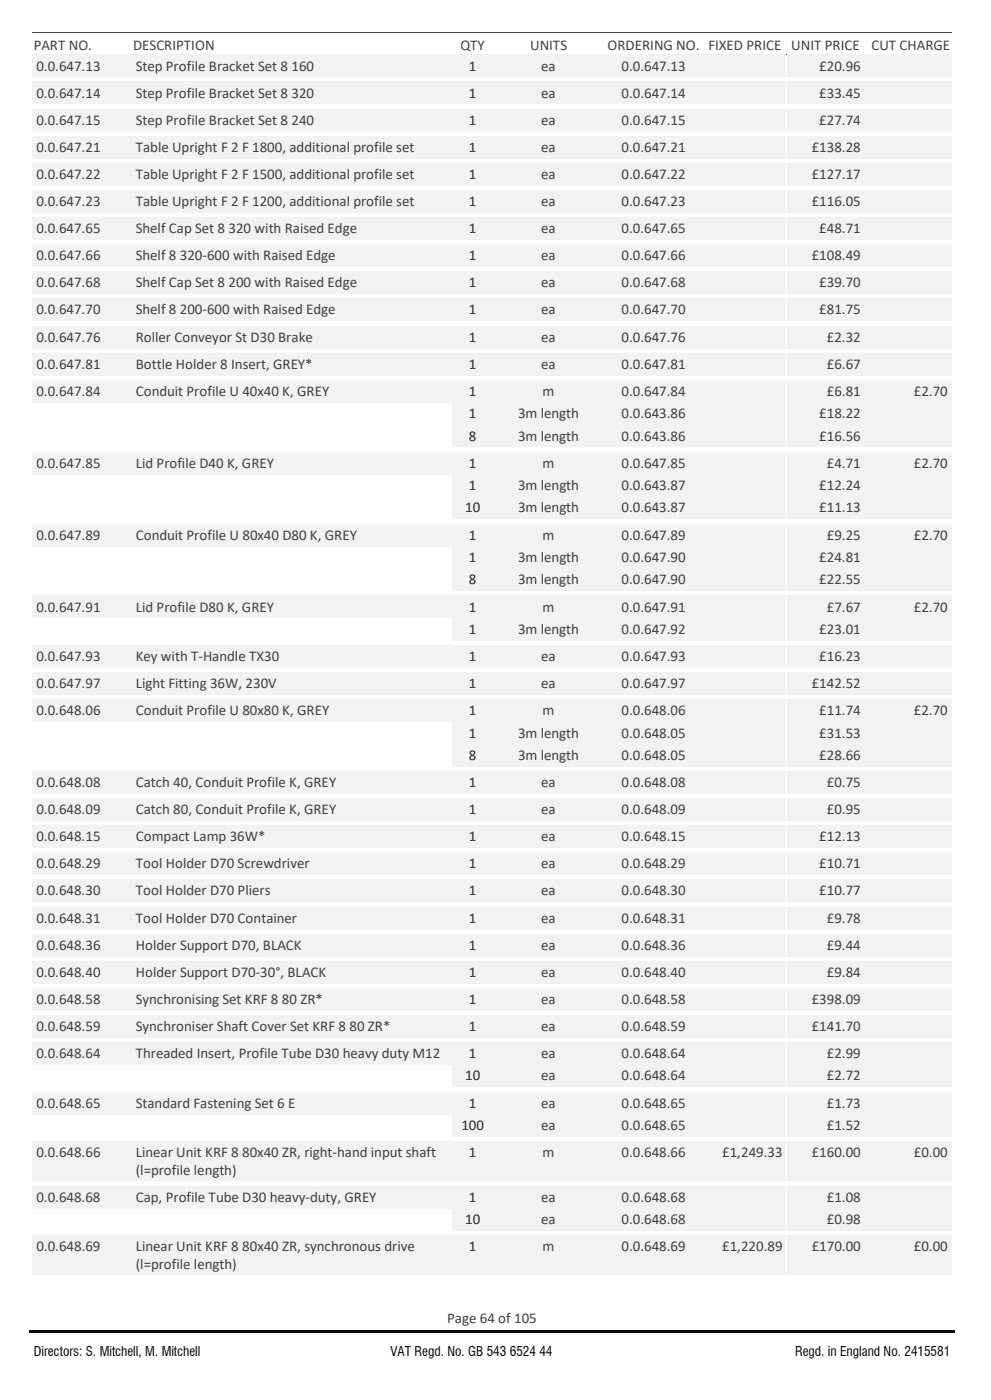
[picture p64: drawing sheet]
<svg xmlns="http://www.w3.org/2000/svg" width="210mm" height="297mm" viewBox="0 0 210 297" stroke-linecap="round" stroke-linejoin="round" font-family="sans-serif">
<defs><g id="words">
<g font-size="3.2" fill="#404040">
<text x="7.1" y="10.7">PART NO.</text>
<text x="28.2" y="10.7">DESCRIPTION</text>
<text x="97.6" y="10.7">QTY</text>
<text x="112.3" y="10.7">UNITS</text>
<text x="128.7" y="10.7">ORDERING NO. FIXED PRICE UNIT PRICE</text>
<text x="184.7" y="10.7">CUT CHARGE</text>
<text x="7.7" y="15">0.0.647.13</text>
<text x="28.8" y="15">Step Profile Bracket Set 8 160</text>
<text x="114.7" y="15">ea</text>
<text x="131.7" y="15">0.0.647.13</text>
<text x="173.6" y="15">£20.96</text>
<text x="7.7" y="20.7">0.0.647.14</text>
<text x="28.8" y="20.7">Step Profile Bracket Set 8 320</text>
<text x="114.7" y="20.7">ea</text>
<text x="131.7" y="20.7">0.0.647.14</text>
<text x="173.6" y="20.7">£33.45</text>
<text x="7.7" y="26.5">0.0.647.15</text>
<text x="28.8" y="26.5">Step Profile Bracket Set 8 240</text>
<text x="114.7" y="26.5">ea</text>
<text x="131.7" y="26.5">0.0.647.15</text>
<text x="173.6" y="26.5">£27.74</text>
<text x="7.7" y="32.2">0.0.647.21</text>
<text x="28.8" y="32.2">Table Upright F 2 F 1800, additional profile set</text>
<text x="114.7" y="32.2">ea</text>
<text x="131.7" y="32.2">0.0.647.21</text>
<text x="172" y="32.2">£138.28</text>
<text x="7.7" y="38">0.0.647.22</text>
<text x="28.8" y="38">Table Upright F 2 F 1500, additional profile set</text>
<text x="114.7" y="38">ea</text>
<text x="131.7" y="38">0.0.647.22</text>
<text x="172" y="38">£127.17</text>
<text x="7.7" y="43.7">0.0.647.23</text>
<text x="28.8" y="43.7">Table Upright F 2 F 1200, additional profile set</text>
<text x="114.7" y="43.7">ea</text>
<text x="131.7" y="43.7">0.0.647.23</text>
<text x="172" y="43.7">£116.05</text>
<text x="7.7" y="49.5">0.0.647.65</text>
<text x="28.8" y="49.5">Shelf Cap Set 8 320 with Raised Edge</text>
<text x="114.7" y="49.5">ea</text>
<text x="131.7" y="49.5">0.0.647.65</text>
<text x="173.6" y="49.5">£48.71</text>
<text x="7.7" y="55.2">0.0.647.66</text>
<text x="28.8" y="55.2">Shelf 8 320-600 with Raised Edge</text>
<text x="114.7" y="55.2">ea</text>
<text x="131.7" y="55.2">0.0.647.66</text>
<text x="172" y="55.2">£108.49</text>
<text x="7.7" y="61">0.0.647.68</text>
<text x="28.8" y="61">Shelf Cap Set 8 200 with Raised Edge</text>
<text x="114.7" y="61">ea</text>
<text x="131.7" y="61">0.0.647.68</text>
<text x="173.6" y="61">£39.70</text>
<text x="7.7" y="66.7">0.0.647.70</text>
<text x="28.8" y="66.7">Shelf 8 200-600 with Raised Edge</text>
<text x="114.7" y="66.7">ea</text>
<text x="131.7" y="66.7">0.0.647.70</text>
<text x="173.6" y="66.7">£81.75</text>
<text x="7.7" y="72.5">0.0.647.76</text>
<text x="28.8" y="72.5">Roller Conveyor St D30 Brake</text>
<text x="114.7" y="72.5">ea</text>
<text x="131.7" y="72.5">0.0.647.76</text>
<text x="175.2" y="72.5">£2.32</text>
<text x="7.7" y="78.2">0.0.647.81</text>
<text x="7.7" y="84">0.0.647.84</text>
<text x="28.8" y="78.2">Bottle Holder 8 Insert, GREY*</text>
<text x="28.8" y="84">Conduit Profile U 40x40 K, GREY</text>
<text x="114.7" y="78.2">ea</text>
<text x="115" y="84">m</text>
<text x="131.7" y="78.2">0.0.647.81</text>
<text x="131.7" y="84">0.0.647.84</text>
<text x="175.2" y="78.2">£6.67</text>
<text x="175.2" y="84">£6.81</text>
<text x="193.6" y="84">£2.70</text>
<text x="109.8" y="88.7">3m length</text>
<text x="131.7" y="88.7">0.0.643.86</text>
<text x="173.6" y="88.7">£18.22</text>
<text x="109.8" y="93.5">3m length</text>
<text x="131.7" y="93.5">0.0.643.86</text>
<text x="173.6" y="93.5">£16.56</text>
<text x="7.7" y="99.2">0.0.647.85</text>
<text x="28.8" y="99.2">Lid Profile D40 K, GREY</text>
<text x="115" y="99.2">m</text>
<text x="131.7" y="99.2">0.0.647.85</text>
<text x="175.2" y="99.2">£4.71</text>
<text x="193.6" y="99.2">£2.70</text>
<text x="109.8" y="104">3m length</text>
<text x="131.7" y="104">0.0.643.87</text>
<text x="173.6" y="104">£12.24</text>
<text x="109.8" y="108.7">3m length</text>
<text x="131.7" y="108.7">0.0.643.87</text>
<text x="173.6" y="108.7">£11.13</text>
<text x="7.7" y="114.5">0.0.647.89</text>
<text x="28.8" y="114.5">Conduit Profile U 80x40 D80 K, GREY</text>
<text x="109.8" y="119.2">3m length</text>
<text x="115" y="114.5">m</text>
<text x="131.7" y="114.5">0.0.647.89</text>
<text x="131.7" y="119.2">0.0.647.90</text>
<text x="173.6" y="119.2">£24.81</text>
<text x="175.2" y="114.5">£9.25</text>
<text x="193.6" y="114.5">£2.70</text>
<text x="109.8" y="124">3m length</text>
<text x="131.7" y="124">0.0.647.90</text>
<text x="173.6" y="124">£22.55</text>
<text x="7.7" y="129.7">0.0.647.91</text>
<text x="28.8" y="129.7">Lid Profile D80 K, GREY</text>
<text x="115" y="129.7">m</text>
<text x="131.7" y="129.7">0.0.647.91</text>
<text x="175.2" y="129.7">£7.67</text>
<text x="193.6" y="129.7">£2.70</text>
<text x="109.8" y="134.4">3m length</text>
<text x="131.7" y="134.4">0.0.647.92</text>
<text x="173.6" y="134.4">£23.01</text>
<text x="7.7" y="140.2">0.0.647.93</text>
<text x="28.8" y="140.2">Key with T-Handle TX30</text>
<text x="114.7" y="140.2">ea</text>
<text x="131.7" y="140.2">0.0.647.93</text>
<text x="173.6" y="140.2">£16.23</text>
<text x="7.7" y="146">0.0.647.97</text>
<text x="28.8" y="146">Light Fitting 36W, 230V</text>
<text x="114.7" y="146">ea</text>
<text x="131.7" y="146">0.0.647.97</text>
<text x="172" y="146">£142.52</text>
<text x="7.7" y="151.7">0.0.648.06</text>
<text x="28.8" y="151.7">Conduit Profile U 80x80 K, GREY</text>
<text x="115" y="151.7">m</text>
<text x="131.7" y="151.7">0.0.648.06</text>
<text x="173.6" y="151.7">£11.74</text>
<text x="193.6" y="151.7">£2.70</text>
<text x="109.8" y="156.5">3m length</text>
<text x="109.8" y="161.2">3m length</text>
<text x="131.7" y="156.5">0.0.648.05</text>
<text x="131.7" y="161.2">0.0.648.05</text>
<text x="173.6" y="156.5">£31.53</text>
<text x="173.6" y="161.2">£28.66</text>
<text x="7.7" y="166.9">0.0.648.08</text>
<text x="28.8" y="166.9">Catch 40, Conduit Profile K, GREY</text>
<text x="114.7" y="166.9">ea</text>
<text x="131.7" y="166.9">0.0.648.08</text>
<text x="175.2" y="166.9">£0.75</text>
<text x="7.7" y="172.7">0.0.648.09</text>
<text x="28.8" y="172.7">Catch 80, Conduit Profile K, GREY</text>
<text x="114.7" y="172.7">ea</text>
<text x="131.7" y="172.7">0.0.648.09</text>
<text x="175.2" y="172.7">£0.95</text>
<text x="7.7" y="178.5">0.0.648.15</text>
<text x="28.8" y="178.5">Compact Lamp 36W*</text>
<text x="114.7" y="178.5">ea</text>
<text x="131.7" y="178.5">0.0.648.15</text>
<text x="173.6" y="178.5">£12.13</text>
<text x="7.7" y="184.2">0.0.648.29</text>
<text x="28.8" y="184.2">Tool Holder D70 Screwdriver</text>
<text x="114.7" y="184.2">ea</text>
<text x="131.7" y="184.2">0.0.648.29</text>
<text x="173.6" y="184.2">£10.71</text>
<text x="7.7" y="189.9">0.0.648.30</text>
<text x="28.8" y="189.9">Tool Holder D70 Pliers</text>
<text x="114.7" y="189.9">ea</text>
<text x="131.7" y="189.9">0.0.648.30</text>
<text x="173.6" y="189.9">£10.77</text>
<text x="7.7" y="195.7">0.0.648.31</text>
<text x="28.8" y="195.7">Tool Holder D70 Container</text>
<text x="114.7" y="195.7">ea</text>
<text x="131.7" y="195.7">0.0.648.31</text>
<text x="175.2" y="195.7">£9.78</text>
<text x="7.7" y="201.5">0.0.648.36</text>
<text x="28.8" y="201.5">Holder Support D70, BLACK</text>
<text x="114.7" y="201.5">ea</text>
<text x="131.7" y="201.5">0.0.648.36</text>
<text x="175.2" y="201.5">£9.44</text>
<text x="7.7" y="207.2">0.0.648.40</text>
<text x="28.8" y="207.2">Holder Support D70-30°, BLACK</text>
<text x="114.7" y="207.2">ea</text>
<text x="131.7" y="207.2">0.0.648.40</text>
<text x="175.2" y="207.2">£9.84</text>
<text x="7.7" y="212.9">0.0.648.58</text>
<text x="28.8" y="212.9">Synchronising Set KRF 8 80 ZR*</text>
<text x="114.7" y="212.9">ea</text>
<text x="131.7" y="212.9">0.0.648.58</text>
<text x="172" y="212.9">£398.09</text>
<text x="7.7" y="218.7">0.0.648.59</text>
<text x="28.8" y="218.7">Synchroniser Shaft Cover Set KRF 8 80 ZR*</text>
<text x="114.7" y="218.7">ea</text>
<text x="131.7" y="218.7">0.0.648.59</text>
<text x="172" y="218.7">£141.70</text>
<text x="7.7" y="224.5">0.0.648.64</text>
<text x="28.8" y="224.5">Threaded Insert, Profile Tube D30 heavy duty M12</text>
<text x="114.7" y="224.5">ea</text>
<text x="131.7" y="224.5">0.0.648.64</text>
<text x="175.2" y="224.5">£2.99</text>
<text x="114.7" y="229.2">ea</text>
<text x="131.7" y="229.2">0.0.648.64</text>
<text x="175.2" y="229.2">£2.72</text>
<text x="7.7" y="235">0.0.648.65</text>
<text x="28.8" y="235">Standard Fastening Set 6 E</text>
<text x="114.7" y="235">ea</text>
<text x="114.7" y="239.7">ea</text>
<text x="131.7" y="235">0.0.648.65</text>
<text x="131.7" y="239.7">0.0.648.65</text>
<text x="175.2" y="235">£1.73</text>
<text x="175.2" y="239.7">£1.52</text>
<text x="7.7" y="245.4">0.0.648.66</text>
<text x="28.8" y="245.4">Linear Unit KRF 8 80x40 ZR, right-hand input shaft</text>
<text x="115" y="245.4">m</text>
<text x="131.7" y="245.4">0.0.648.66</text>
<text x="153" y="245.4">£1,249.33</text>
<text x="172" y="245.4">£160.00</text>
<text x="193.6" y="245.4">£0.00</text>
<text x="28.8" y="249.3">(l=profile length)</text>
<text x="7.7" y="254.9">0.0.648.68</text>
<text x="28.8" y="254.9">Cap, Profile Tube D30 heavy-duty, GREY</text>
<text x="114.7" y="254.9">ea</text>
<text x="131.7" y="254.9">0.0.648.68</text>
<text x="175.2" y="254.9">£1.08</text>
<text x="114.7" y="259.7">ea</text>
<text x="131.7" y="259.7">0.0.648.68</text>
<text x="175.2" y="259.7">£0.98</text>
<text x="7.7" y="265.4">0.0.648.69</text>
<text x="28.8" y="265.4">Linear Unit KRF 8 80x40 ZR, synchronous drive</text>
<text x="28.8" y="269.3">(l=profile length)</text>
<text x="115" y="265.4">m</text>
<text x="131.7" y="265.4">0.0.648.69</text>
<text x="153" y="265.4">£1,220.89</text>
<text x="172" y="265.4">£170.00</text>
<text x="193.6" y="265.4">£0.00</text>
<text x="94.8" y="280.5">Page 64 of 105</text>
</g>
<g font-size="3.2" fill="#222a35">
<text x="99.4" y="15">1</text>
<text x="99.4" y="20.7">1</text>
<text x="99.4" y="26.5">1</text>
<text x="99.4" y="32.2">1</text>
<text x="99.4" y="38">1</text>
<text x="99.4" y="43.7">1</text>
<text x="99.4" y="49.5">1</text>
<text x="99.4" y="55.2">1</text>
<text x="99.4" y="61">1</text>
<text x="99.4" y="66.7">1</text>
<text x="99.4" y="72.5">1</text>
<text x="99.4" y="78.2">1</text>
<text x="99.4" y="84">1</text>
<text x="99.4" y="88.7">1</text>
<text x="99.4" y="93.5">8</text>
<text x="99.4" y="99.2">1</text>
<text x="99.4" y="104">1</text>
<text x="98.6" y="108.7">10</text>
<text x="99.4" y="114.5">1</text>
<text x="99.4" y="119.2">1</text>
<text x="99.4" y="124">8</text>
<text x="99.4" y="129.7">1</text>
<text x="99.4" y="134.4">1</text>
<text x="99.4" y="140.2">1</text>
<text x="99.4" y="146">1</text>
<text x="99.4" y="151.7">1</text>
<text x="99.4" y="156.5">1</text>
<text x="99.4" y="161.2">8</text>
<text x="99.4" y="166.9">1</text>
<text x="99.4" y="172.7">1</text>
<text x="99.4" y="178.5">1</text>
<text x="99.4" y="184.2">1</text>
<text x="99.4" y="189.9">1</text>
<text x="99.4" y="195.7">1</text>
<text x="99.4" y="201.5">1</text>
<text x="99.4" y="207.2">1</text>
<text x="99.4" y="212.9">1</text>
<text x="99.4" y="218.7">1</text>
<text x="99.4" y="224.5">1</text>
<text x="98.6" y="229.2">10</text>
<text x="97.8" y="239.7">100</text>
<text x="99.4" y="235">1</text>
<text x="99.4" y="245.4">1</text>
<text x="99.4" y="254.9">1</text>
<text x="98.6" y="259.7">10</text>
<text x="99.4" y="265.4">1</text>
</g>
<g font-size="2.8">
<text x="7.1" y="287.6">Directors: S. Mitchell, M. Mitchell</text>
<text x="82.7" y="287.6">VAT Regd. No. GB 543 6524 44</text>
<text x="168.5" y="287.6">Regd. in England No. 2415581</text>
</g>
</g></defs>
<path d="M104.5 6.9h23.5" fill="none" stroke="#404040" stroke-width=".21"/>
<path d="M104.5 6.9h23.5" fill="none" stroke="#404040" stroke-width=".21"/>
<path d="M104.5 11.6h23.5" fill="none" stroke="#404040" stroke-width=".21"/>
<path d="M104.5 11.6h23.5" fill="none" stroke="#404040" stroke-width=".21"/>
<path d="M6.8 6.9h21.2" fill="none" stroke="#404040" stroke-width=".21"/>
<path d="M6.8 6.9h21.2" fill="none" stroke="#404040" stroke-width=".21"/>
<path d="M6.8 11.6h21.2" fill="none" stroke="#404040" stroke-width=".21"/>
<path d="M6.8 11.6h21.2" fill="none" stroke="#404040" stroke-width=".21"/>
<path d="M95.8 6.9h8.8" fill="none" stroke="#404040" stroke-width=".21"/>
<path d="M95.8 6.9h8.8" fill="none" stroke="#404040" stroke-width=".21"/>
<path d="M95.8 11.6h8.8" fill="none" stroke="#404040" stroke-width=".21"/>
<path d="M95.8 11.6h8.8" fill="none" stroke="#404040" stroke-width=".21"/>
<path d="M183.2 6.9h18.5" fill="none" stroke="#404040" stroke-width=".21"/>
<path d="M183.2 6.9h18.5" fill="none" stroke="#404040" stroke-width=".21"/>
<path d="M183.2 11.6h18.5" fill="none" stroke="#404040" stroke-width=".21"/>
<path d="M183.2 11.6h18.5" fill="none" stroke="#404040" stroke-width=".21"/>
<path d="M166.6 6.9h16.7" fill="none" stroke="#404040" stroke-width=".21"/>
<path d="M166.6 6.9h16.7" fill="none" stroke="#404040" stroke-width=".21"/>
<path d="M166.6 11.6h16.7" fill="none" stroke="#404040" stroke-width=".21"/>
<path d="M166.6 11.6h16.7" fill="none" stroke="#404040" stroke-width=".21"/>
<path d="M149 6.9h17.7" fill="none" stroke="#404040" stroke-width=".21"/>
<path d="M149 6.9h17.7" fill="none" stroke="#404040" stroke-width=".21"/>
<path d="M149 11.6h17.7" fill="none" stroke="#404040" stroke-width=".21"/>
<path d="M149 11.6h17.7" fill="none" stroke="#404040" stroke-width=".21"/>
<path d="M127.9 6.9h21.1" fill="none" stroke="#404040" stroke-width=".21"/>
<path d="M127.9 6.9h21.1" fill="none" stroke="#404040" stroke-width=".21"/>
<path d="M127.9 11.6h21.1" fill="none" stroke="#404040" stroke-width=".21"/>
<path d="M127.9 11.6h21.1" fill="none" stroke="#404040" stroke-width=".21"/>
<path d="M27.9 6.9h68" fill="none" stroke="#404040" stroke-width=".21"/>
<path d="M27.9 6.9h68" fill="none" stroke="#404040" stroke-width=".21"/>
<path d="M27.9 11.6h68" fill="none" stroke="#404040" stroke-width=".21"/>
<path d="M27.9 11.6h68" fill="none" stroke="#404040" stroke-width=".21"/>
<g fill="#f2f2f2">
<path d="M6.9 11.6h21v4.7h-21z" fill-rule="evenodd"/>
<path d="M95.9 11.6h8.6v4.7h-8.6z" fill-rule="evenodd"/>
<path d="M128 11.6h21v4.7h-21z" fill-rule="evenodd"/>
<path d="M149 11.6h17.6v4.7h-17.6z" fill-rule="evenodd"/>
<path d="M166.7 11.6h16.5v4.7h-16.5z" fill-rule="evenodd"/>
<path d="M183.3 11.6h18.3v4.7h-18.3z" fill-rule="evenodd"/>
<path d="M28 11.6h67.8v4.7h-67.8z" fill-rule="evenodd"/>
<path d="M104.6 11.6h23.3v4.7h-23.3z" fill-rule="evenodd"/>
<path d="M6.9 17.4h21v4.7h-21z" fill-rule="evenodd"/>
<path d="M95.9 17.4h8.6v4.7h-8.6z" fill-rule="evenodd"/>
<path d="M128 17.4h21v4.7h-21z" fill-rule="evenodd"/>
<path d="M149 17.4h17.6v4.7h-17.6z" fill-rule="evenodd"/>
<path d="M166.7 17.4h16.5v4.7h-16.5z" fill-rule="evenodd"/>
<path d="M183.3 17.4h18.3v4.7h-18.3z" fill-rule="evenodd"/>
<path d="M28 17.4h67.8v4.7h-67.8z" fill-rule="evenodd"/>
<path d="M104.6 17.4h23.3v4.7h-23.3z" fill-rule="evenodd"/>
<path d="M6.9 23.2h21v4.6h-21z" fill-rule="evenodd"/>
<path d="M95.9 23.2h8.6v4.6h-8.6z" fill-rule="evenodd"/>
<path d="M128 23.2h21v4.6h-21z" fill-rule="evenodd"/>
<path d="M149 23.2h17.6v4.6h-17.6z" fill-rule="evenodd"/>
<path d="M166.7 23.2h16.5v4.6h-16.5z" fill-rule="evenodd"/>
<path d="M183.3 23.2h18.3v4.6h-18.3z" fill-rule="evenodd"/>
<path d="M28 23.2h67.8v4.6h-67.8z" fill-rule="evenodd"/>
<path d="M104.6 23.2h23.3v4.6h-23.3z" fill-rule="evenodd"/>
<path d="M6.9 28.9h21v4.7h-21z" fill-rule="evenodd"/>
<path d="M95.9 28.9h8.6v4.7h-8.6z" fill-rule="evenodd"/>
<path d="M128 28.9h21v4.7h-21z" fill-rule="evenodd"/>
<path d="M149 28.9h17.6v4.7h-17.6z" fill-rule="evenodd"/>
<path d="M166.7 28.9h16.5v4.7h-16.5z" fill-rule="evenodd"/>
<path d="M183.3 28.9h18.3v4.7h-18.3z" fill-rule="evenodd"/>
<path d="M28 28.9h67.8v4.7h-67.8z" fill-rule="evenodd"/>
<path d="M104.6 28.9h23.3v4.7h-23.3z" fill-rule="evenodd"/>
<path d="M6.9 34.6h21v4.7h-21z" fill-rule="evenodd"/>
<path d="M95.9 34.6h8.6v4.7h-8.6z" fill-rule="evenodd"/>
<path d="M128 34.6h21v4.7h-21z" fill-rule="evenodd"/>
<path d="M149 34.6h17.6v4.7h-17.6z" fill-rule="evenodd"/>
<path d="M166.7 34.6h16.5v4.7h-16.5z" fill-rule="evenodd"/>
<path d="M183.3 34.6h18.3v4.7h-18.3z" fill-rule="evenodd"/>
<path d="M28 34.6h67.8v4.7h-67.8z" fill-rule="evenodd"/>
<path d="M104.6 34.6h23.3v4.7h-23.3z" fill-rule="evenodd"/>
<path d="M6.9 40.4h21v4.7h-21z" fill-rule="evenodd"/>
<path d="M95.9 40.4h8.6v4.7h-8.6z" fill-rule="evenodd"/>
<path d="M128 40.4h21v4.7h-21z" fill-rule="evenodd"/>
<path d="M149 40.4h17.6v4.7h-17.6z" fill-rule="evenodd"/>
<path d="M166.7 40.4h16.5v4.7h-16.5z" fill-rule="evenodd"/>
<path d="M183.3 40.4h18.3v4.7h-18.3z" fill-rule="evenodd"/>
<path d="M28 40.4h67.8v4.7h-67.8z" fill-rule="evenodd"/>
<path d="M104.6 40.4h23.3v4.7h-23.3z" fill-rule="evenodd"/>
<path d="M6.9 46.2h21v4.6h-21z" fill-rule="evenodd"/>
<path d="M95.9 46.2h8.6v4.6h-8.6z" fill-rule="evenodd"/>
<path d="M128 46.2h21v4.6h-21z" fill-rule="evenodd"/>
<path d="M149 46.2h17.6v4.6h-17.6z" fill-rule="evenodd"/>
<path d="M166.7 46.2h16.5v4.6h-16.5z" fill-rule="evenodd"/>
<path d="M183.3 46.2h18.3v4.6h-18.3z" fill-rule="evenodd"/>
<path d="M28 46.2h67.8v4.6h-67.8z" fill-rule="evenodd"/>
<path d="M104.6 46.2h23.3v4.6h-23.3z" fill-rule="evenodd"/>
<path d="M6.9 51.9h21v4.7h-21z" fill-rule="evenodd"/>
<path d="M95.9 51.9h8.6v4.7h-8.6z" fill-rule="evenodd"/>
<path d="M128 51.9h21v4.7h-21z" fill-rule="evenodd"/>
<path d="M149 51.9h17.6v4.7h-17.6z" fill-rule="evenodd"/>
<path d="M166.7 51.9h16.5v4.7h-16.5z" fill-rule="evenodd"/>
<path d="M183.3 51.9h18.3v4.7h-18.3z" fill-rule="evenodd"/>
<path d="M28 51.9h67.8v4.7h-67.8z" fill-rule="evenodd"/>
<path d="M104.6 51.9h23.3v4.7h-23.3z" fill-rule="evenodd"/>
<path d="M6.9 57.6h21v4.7h-21z" fill-rule="evenodd"/>
<path d="M95.9 57.6h8.6v4.7h-8.6z" fill-rule="evenodd"/>
<path d="M128 57.6h21v4.7h-21z" fill-rule="evenodd"/>
<path d="M149 57.6h17.6v4.7h-17.6z" fill-rule="evenodd"/>
<path d="M166.7 57.6h16.5v4.7h-16.5z" fill-rule="evenodd"/>
<path d="M183.3 57.6h18.3v4.7h-18.3z" fill-rule="evenodd"/>
<path d="M28 57.6h67.8v4.7h-67.8z" fill-rule="evenodd"/>
<path d="M104.6 57.6h23.3v4.7h-23.3z" fill-rule="evenodd"/>
<path d="M6.9 63.4h21v4.7h-21z" fill-rule="evenodd"/>
<path d="M95.9 63.4h8.6v4.7h-8.6z" fill-rule="evenodd"/>
<path d="M128 63.4h21v4.7h-21z" fill-rule="evenodd"/>
<path d="M149 63.4h17.6v4.7h-17.6z" fill-rule="evenodd"/>
<path d="M166.7 63.4h16.5v4.7h-16.5z" fill-rule="evenodd"/>
<path d="M183.3 63.4h18.3v4.7h-18.3z" fill-rule="evenodd"/>
<path d="M28 63.4h67.8v4.7h-67.8z" fill-rule="evenodd"/>
<path d="M104.6 63.4h23.3v4.7h-23.3z" fill-rule="evenodd"/>
<path d="M6.9 69.2h21v4.6h-21z" fill-rule="evenodd"/>
<path d="M95.9 69.2h8.6v4.6h-8.6z" fill-rule="evenodd"/>
<path d="M128 69.2h21v4.6h-21z" fill-rule="evenodd"/>
<path d="M149 69.2h17.6v4.6h-17.6z" fill-rule="evenodd"/>
<path d="M166.7 69.2h16.5v4.6h-16.5z" fill-rule="evenodd"/>
<path d="M183.3 69.2h18.3v4.6h-18.3z" fill-rule="evenodd"/>
<path d="M28 69.2h67.8v4.6h-67.8z" fill-rule="evenodd"/>
<path d="M104.6 69.2h23.3v4.6h-23.3z" fill-rule="evenodd"/>
<path d="M6.9 74.9h21v4.7h-21z" fill-rule="evenodd"/>
<path d="M95.9 74.9h8.6v4.7h-8.6z" fill-rule="evenodd"/>
<path d="M128 74.9h21v4.7h-21z" fill-rule="evenodd"/>
<path d="M149 74.9h17.6v4.7h-17.6z" fill-rule="evenodd"/>
<path d="M166.7 74.9h16.5v4.7h-16.5z" fill-rule="evenodd"/>
<path d="M183.3 74.9h18.3v4.7h-18.3z" fill-rule="evenodd"/>
<path d="M28 74.9h67.8v4.7h-67.8z" fill-rule="evenodd"/>
<path d="M104.6 74.9h23.3v4.7h-23.3z" fill-rule="evenodd"/>
<path d="M6.9 80.6h21v4.7h-21z" fill-rule="evenodd"/>
<path d="M95.9 80.6h8.6v4.7h-8.6z" fill-rule="evenodd"/>
<path d="M128 80.6h21v4.7h-21z" fill-rule="evenodd"/>
<path d="M149 80.6h17.6v4.7h-17.6z" fill-rule="evenodd"/>
<path d="M166.7 80.6h16.5v4.7h-16.5z" fill-rule="evenodd"/>
<path d="M183.3 80.6h18.3v4.7h-18.3z" fill-rule="evenodd"/>
<path d="M28 80.6h67.8v4.7h-67.8z" fill-rule="evenodd"/>
<path d="M104.6 80.6h23.3v4.7h-23.3z" fill-rule="evenodd"/>
<path d="M95.9 85.4h8.6v4.7h-8.6z" fill-rule="evenodd"/>
<path d="M128 85.4h21v4.7h-21z" fill-rule="evenodd"/>
<path d="M149 85.4h17.6v4.7h-17.6z" fill-rule="evenodd"/>
<path d="M166.7 85.4h16.5v4.7h-16.5z" fill-rule="evenodd"/>
<path d="M183.3 85.4h18.3v4.7h-18.3z" fill-rule="evenodd"/>
<path d="M104.6 85.4h23.3v4.7h-23.3z" fill-rule="evenodd"/>
<path d="M95.9 90.1h8.6v4.7h-8.6z" fill-rule="evenodd"/>
<path d="M128 90.1h21v4.7h-21z" fill-rule="evenodd"/>
<path d="M149 90.1h17.6v4.7h-17.6z" fill-rule="evenodd"/>
<path d="M166.7 90.1h16.5v4.7h-16.5z" fill-rule="evenodd"/>
<path d="M183.3 90.1h18.3v4.7h-18.3z" fill-rule="evenodd"/>
<path d="M104.6 90.1h23.3v4.7h-23.3z" fill-rule="evenodd"/>
<path d="M6.9 95.9h21v4.7h-21z" fill-rule="evenodd"/>
<path d="M95.9 95.9h8.6v4.7h-8.6z" fill-rule="evenodd"/>
<path d="M128 95.9h21v4.7h-21z" fill-rule="evenodd"/>
<path d="M149 95.9h17.6v4.7h-17.6z" fill-rule="evenodd"/>
<path d="M166.7 95.9h16.5v4.7h-16.5z" fill-rule="evenodd"/>
<path d="M183.3 95.9h18.3v4.7h-18.3z" fill-rule="evenodd"/>
<path d="M28 95.9h67.8v4.7h-67.8z" fill-rule="evenodd"/>
<path d="M104.6 95.9h23.3v4.7h-23.3z" fill-rule="evenodd"/>
<path d="M95.9 100.6h8.6v4.7h-8.6z" fill-rule="evenodd"/>
<path d="M128 100.6h21v4.7h-21z" fill-rule="evenodd"/>
<path d="M149 100.6h17.6v4.7h-17.6z" fill-rule="evenodd"/>
<path d="M166.7 100.6h16.5v4.7h-16.5z" fill-rule="evenodd"/>
<path d="M183.3 100.6h18.3v4.7h-18.3z" fill-rule="evenodd"/>
<path d="M104.6 100.6h23.3v4.7h-23.3z" fill-rule="evenodd"/>
<path d="M95.9 105.4h8.6v4.7h-8.6z" fill-rule="evenodd"/>
<path d="M128 105.4h21v4.7h-21z" fill-rule="evenodd"/>
<path d="M149 105.4h17.6v4.7h-17.6z" fill-rule="evenodd"/>
<path d="M166.7 105.4h16.5v4.7h-16.5z" fill-rule="evenodd"/>
<path d="M183.3 105.4h18.3v4.7h-18.3z" fill-rule="evenodd"/>
<path d="M104.6 105.4h23.3v4.7h-23.3z" fill-rule="evenodd"/>
<path d="M6.9 111.2h21v4.6h-21z" fill-rule="evenodd"/>
<path d="M95.9 111.2h8.6v4.6h-8.6z" fill-rule="evenodd"/>
<path d="M128 111.2h21v4.6h-21z" fill-rule="evenodd"/>
<path d="M149 111.2h17.6v4.6h-17.6z" fill-rule="evenodd"/>
<path d="M166.7 111.2h16.5v4.6h-16.5z" fill-rule="evenodd"/>
<path d="M183.3 111.2h18.3v4.6h-18.3z" fill-rule="evenodd"/>
<path d="M28 111.2h67.8v4.6h-67.8z" fill-rule="evenodd"/>
<path d="M104.6 111.2h23.3v4.6h-23.3z" fill-rule="evenodd"/>
<path d="M95.9 115.9h8.6v4.7h-8.6z" fill-rule="evenodd"/>
<path d="M128 115.9h21v4.7h-21z" fill-rule="evenodd"/>
<path d="M149 115.9h17.6v4.7h-17.6z" fill-rule="evenodd"/>
<path d="M166.7 115.9h16.5v4.7h-16.5z" fill-rule="evenodd"/>
<path d="M183.3 115.9h18.3v4.7h-18.3z" fill-rule="evenodd"/>
<path d="M104.6 115.9h23.3v4.7h-23.3z" fill-rule="evenodd"/>
<path d="M95.9 120.7h8.6v4.6h-8.6z" fill-rule="evenodd"/>
<path d="M128 120.7h21v4.6h-21z" fill-rule="evenodd"/>
<path d="M149 120.7h17.6v4.6h-17.6z" fill-rule="evenodd"/>
<path d="M166.7 120.7h16.5v4.6h-16.5z" fill-rule="evenodd"/>
<path d="M183.3 120.7h18.3v4.6h-18.3z" fill-rule="evenodd"/>
<path d="M104.6 120.7h23.3v4.6h-23.3z" fill-rule="evenodd"/>
<path d="M6.9 126.4h21v4.7h-21z" fill-rule="evenodd"/>
<path d="M95.9 126.4h8.6v4.7h-8.6z" fill-rule="evenodd"/>
<path d="M128 126.4h21v4.7h-21z" fill-rule="evenodd"/>
<path d="M149 126.4h17.6v4.7h-17.6z" fill-rule="evenodd"/>
<path d="M166.7 126.4h16.5v4.7h-16.5z" fill-rule="evenodd"/>
<path d="M183.3 126.4h18.3v4.7h-18.3z" fill-rule="evenodd"/>
<path d="M28 126.4h67.8v4.7h-67.8z" fill-rule="evenodd"/>
<path d="M104.6 126.4h23.3v4.7h-23.3z" fill-rule="evenodd"/>
<path d="M95.9 131.1h8.6v4.7h-8.6z" fill-rule="evenodd"/>
<path d="M128 131.1h21v4.7h-21z" fill-rule="evenodd"/>
<path d="M149 131.1h17.6v4.7h-17.6z" fill-rule="evenodd"/>
<path d="M166.7 131.1h16.5v4.7h-16.5z" fill-rule="evenodd"/>
<path d="M183.3 131.1h18.3v4.7h-18.3z" fill-rule="evenodd"/>
<path d="M104.6 131.1h23.3v4.7h-23.3z" fill-rule="evenodd"/>
<path d="M6.9 136.9h21v4.7h-21z" fill-rule="evenodd"/>
<path d="M95.9 136.9h8.6v4.7h-8.6z" fill-rule="evenodd"/>
<path d="M128 136.9h21v4.7h-21z" fill-rule="evenodd"/>
<path d="M149 136.9h17.6v4.7h-17.6z" fill-rule="evenodd"/>
<path d="M166.7 136.9h16.5v4.7h-16.5z" fill-rule="evenodd"/>
<path d="M183.3 136.9h18.3v4.7h-18.3z" fill-rule="evenodd"/>
<path d="M28 136.9h67.8v4.7h-67.8z" fill-rule="evenodd"/>
<path d="M104.6 136.9h23.3v4.7h-23.3z" fill-rule="evenodd"/>
<path d="M6.9 142.6h21v4.7h-21z" fill-rule="evenodd"/>
<path d="M95.9 142.6h8.6v4.7h-8.6z" fill-rule="evenodd"/>
<path d="M128 142.6h21v4.7h-21z" fill-rule="evenodd"/>
<path d="M149 142.6h17.6v4.7h-17.6z" fill-rule="evenodd"/>
<path d="M166.7 142.6h16.5v4.7h-16.5z" fill-rule="evenodd"/>
<path d="M183.3 142.6h18.3v4.7h-18.3z" fill-rule="evenodd"/>
<path d="M28 142.6h67.8v4.7h-67.8z" fill-rule="evenodd"/>
<path d="M104.6 142.6h23.3v4.7h-23.3z" fill-rule="evenodd"/>
<path d="M6.9 148.4h21v4.7h-21z" fill-rule="evenodd"/>
<path d="M95.9 148.4h8.6v4.7h-8.6z" fill-rule="evenodd"/>
<path d="M128 148.4h21v4.7h-21z" fill-rule="evenodd"/>
<path d="M149 148.4h17.6v4.7h-17.6z" fill-rule="evenodd"/>
<path d="M166.7 148.4h16.5v4.7h-16.5z" fill-rule="evenodd"/>
<path d="M183.3 148.4h18.3v4.7h-18.3z" fill-rule="evenodd"/>
<path d="M28 148.4h67.8v4.7h-67.8z" fill-rule="evenodd"/>
<path d="M104.6 148.4h23.3v4.7h-23.3z" fill-rule="evenodd"/>
<path d="M95.9 153.1h8.6v4.7h-8.6z" fill-rule="evenodd"/>
<path d="M128 153.1h21v4.7h-21z" fill-rule="evenodd"/>
<path d="M149 153.1h17.6v4.7h-17.6z" fill-rule="evenodd"/>
<path d="M166.7 153.1h16.5v4.7h-16.5z" fill-rule="evenodd"/>
<path d="M183.3 153.1h18.3v4.7h-18.3z" fill-rule="evenodd"/>
<path d="M104.6 153.1h23.3v4.7h-23.3z" fill-rule="evenodd"/>
<path d="M95.9 157.9h8.6v4.6h-8.6z" fill-rule="evenodd"/>
<path d="M128 157.9h21v4.6h-21z" fill-rule="evenodd"/>
<path d="M149 157.9h17.6v4.6h-17.6z" fill-rule="evenodd"/>
<path d="M166.7 157.9h16.5v4.6h-16.5z" fill-rule="evenodd"/>
<path d="M183.3 157.9h18.3v4.6h-18.3z" fill-rule="evenodd"/>
<path d="M104.6 157.9h23.3v4.6h-23.3z" fill-rule="evenodd"/>
<path d="M6.9 163.6h21v4.7h-21z" fill-rule="evenodd"/>
<path d="M95.9 163.6h8.6v4.7h-8.6z" fill-rule="evenodd"/>
<path d="M128 163.6h21v4.7h-21z" fill-rule="evenodd"/>
<path d="M149 163.6h17.6v4.7h-17.6z" fill-rule="evenodd"/>
<path d="M166.7 163.6h16.5v4.7h-16.5z" fill-rule="evenodd"/>
<path d="M183.3 163.6h18.3v4.7h-18.3z" fill-rule="evenodd"/>
<path d="M28 163.6h67.8v4.7h-67.8z" fill-rule="evenodd"/>
<path d="M104.6 163.6h23.3v4.7h-23.3z" fill-rule="evenodd"/>
<path d="M6.9 169.4h21v4.7h-21z" fill-rule="evenodd"/>
<path d="M95.9 169.4h8.6v4.7h-8.6z" fill-rule="evenodd"/>
<path d="M128 169.4h21v4.7h-21z" fill-rule="evenodd"/>
<path d="M149 169.4h17.6v4.7h-17.6z" fill-rule="evenodd"/>
<path d="M166.7 169.4h16.5v4.7h-16.5z" fill-rule="evenodd"/>
<path d="M183.3 169.4h18.3v4.7h-18.3z" fill-rule="evenodd"/>
<path d="M28 169.4h67.8v4.7h-67.8z" fill-rule="evenodd"/>
<path d="M104.6 169.4h23.3v4.7h-23.3z" fill-rule="evenodd"/>
<path d="M6.9 175.1h21v4.7h-21z" fill-rule="evenodd"/>
<path d="M95.9 175.1h8.6v4.7h-8.6z" fill-rule="evenodd"/>
<path d="M128 175.1h21v4.7h-21z" fill-rule="evenodd"/>
<path d="M149 175.1h17.6v4.7h-17.6z" fill-rule="evenodd"/>
<path d="M166.7 175.1h16.5v4.7h-16.5z" fill-rule="evenodd"/>
<path d="M183.3 175.1h18.3v4.7h-18.3z" fill-rule="evenodd"/>
<path d="M28 175.1h67.8v4.7h-67.8z" fill-rule="evenodd"/>
<path d="M104.6 175.1h23.3v4.7h-23.3z" fill-rule="evenodd"/>
<path d="M6.9 180.9h21v4.6h-21z" fill-rule="evenodd"/>
<path d="M95.9 180.9h8.6v4.6h-8.6z" fill-rule="evenodd"/>
<path d="M128 180.9h21v4.6h-21z" fill-rule="evenodd"/>
<path d="M149 180.9h17.6v4.6h-17.6z" fill-rule="evenodd"/>
<path d="M166.7 180.9h16.5v4.6h-16.5z" fill-rule="evenodd"/>
<path d="M183.3 180.9h18.3v4.6h-18.3z" fill-rule="evenodd"/>
<path d="M28 180.9h67.8v4.6h-67.8z" fill-rule="evenodd"/>
<path d="M104.6 180.9h23.3v4.6h-23.3z" fill-rule="evenodd"/>
<path d="M6.9 186.6h21v4.7h-21z" fill-rule="evenodd"/>
<path d="M95.9 186.6h8.6v4.7h-8.6z" fill-rule="evenodd"/>
<path d="M128 186.6h21v4.7h-21z" fill-rule="evenodd"/>
<path d="M149 186.6h17.6v4.7h-17.6z" fill-rule="evenodd"/>
<path d="M166.7 186.6h16.5v4.7h-16.5z" fill-rule="evenodd"/>
<path d="M183.3 186.6h18.3v4.7h-18.3z" fill-rule="evenodd"/>
<path d="M28 186.6h67.8v4.7h-67.8z" fill-rule="evenodd"/>
<path d="M104.6 186.6h23.3v4.7h-23.3z" fill-rule="evenodd"/>
<path d="M6.9 192.4h21v4.7h-21z" fill-rule="evenodd"/>
<path d="M95.9 192.4h8.6v4.7h-8.6z" fill-rule="evenodd"/>
<path d="M128 192.4h21v4.7h-21z" fill-rule="evenodd"/>
<path d="M149 192.4h17.6v4.7h-17.6z" fill-rule="evenodd"/>
<path d="M166.7 192.4h16.5v4.7h-16.5z" fill-rule="evenodd"/>
<path d="M183.3 192.4h18.3v4.7h-18.3z" fill-rule="evenodd"/>
<path d="M28 192.4h67.8v4.7h-67.8z" fill-rule="evenodd"/>
<path d="M104.6 192.4h23.3v4.7h-23.3z" fill-rule="evenodd"/>
<path d="M6.9 198.1h21v4.7h-21z" fill-rule="evenodd"/>
<path d="M95.9 198.1h8.6v4.7h-8.6z" fill-rule="evenodd"/>
<path d="M128 198.1h21v4.7h-21z" fill-rule="evenodd"/>
<path d="M149 198.1h17.6v4.7h-17.6z" fill-rule="evenodd"/>
<path d="M166.7 198.1h16.5v4.7h-16.5z" fill-rule="evenodd"/>
<path d="M183.3 198.1h18.3v4.7h-18.3z" fill-rule="evenodd"/>
<path d="M28 198.1h67.8v4.7h-67.8z" fill-rule="evenodd"/>
<path d="M104.6 198.1h23.3v4.7h-23.3z" fill-rule="evenodd"/>
<path d="M6.9 203.9h21v4.6h-21z" fill-rule="evenodd"/>
<path d="M95.9 203.9h8.6v4.6h-8.6z" fill-rule="evenodd"/>
<path d="M128 203.9h21v4.6h-21z" fill-rule="evenodd"/>
<path d="M149 203.9h17.6v4.6h-17.6z" fill-rule="evenodd"/>
<path d="M166.7 203.9h16.5v4.6h-16.5z" fill-rule="evenodd"/>
<path d="M183.3 203.9h18.3v4.6h-18.3z" fill-rule="evenodd"/>
<path d="M28 203.9h67.8v4.6h-67.8z" fill-rule="evenodd"/>
<path d="M104.6 203.9h23.3v4.6h-23.3z" fill-rule="evenodd"/>
<path d="M6.9 209.6h21v4.7h-21z" fill-rule="evenodd"/>
<path d="M95.9 209.6h8.6v4.7h-8.6z" fill-rule="evenodd"/>
<path d="M128 209.6h21v4.7h-21z" fill-rule="evenodd"/>
<path d="M149 209.6h17.6v4.7h-17.6z" fill-rule="evenodd"/>
<path d="M166.7 209.6h16.5v4.7h-16.5z" fill-rule="evenodd"/>
<path d="M183.3 209.6h18.3v4.7h-18.3z" fill-rule="evenodd"/>
<path d="M28 209.6h67.8v4.7h-67.8z" fill-rule="evenodd"/>
<path d="M104.6 209.6h23.3v4.7h-23.3z" fill-rule="evenodd"/>
<path d="M6.9 215.4h21v4.7h-21z" fill-rule="evenodd"/>
<path d="M95.9 215.4h8.6v4.7h-8.6z" fill-rule="evenodd"/>
<path d="M128 215.4h21v4.7h-21z" fill-rule="evenodd"/>
<path d="M149 215.4h17.6v4.7h-17.6z" fill-rule="evenodd"/>
<path d="M166.7 215.4h16.5v4.7h-16.5z" fill-rule="evenodd"/>
<path d="M183.3 215.4h18.3v4.7h-18.3z" fill-rule="evenodd"/>
<path d="M28 215.4h67.8v4.7h-67.8z" fill-rule="evenodd"/>
<path d="M104.6 215.4h23.3v4.7h-23.3z" fill-rule="evenodd"/>
<path d="M6.9 221.1h21v4.7h-21z" fill-rule="evenodd"/>
<path d="M95.9 221.1h8.6v4.7h-8.6z" fill-rule="evenodd"/>
<path d="M128 221.1h21v4.7h-21z" fill-rule="evenodd"/>
<path d="M149 221.1h17.6v4.7h-17.6z" fill-rule="evenodd"/>
<path d="M166.7 221.1h16.5v4.7h-16.5z" fill-rule="evenodd"/>
<path d="M183.3 221.1h18.3v4.7h-18.3z" fill-rule="evenodd"/>
<path d="M28 221.1h67.8v4.7h-67.8z" fill-rule="evenodd"/>
<path d="M104.6 221.1h23.3v4.7h-23.3z" fill-rule="evenodd"/>
<path d="M95.9 225.9h8.6v4.6h-8.6z" fill-rule="evenodd"/>
<path d="M128 225.9h21v4.6h-21z" fill-rule="evenodd"/>
<path d="M149 225.9h17.6v4.6h-17.6z" fill-rule="evenodd"/>
<path d="M166.7 225.9h16.5v4.6h-16.5z" fill-rule="evenodd"/>
<path d="M183.3 225.9h18.3v4.6h-18.3z" fill-rule="evenodd"/>
<path d="M104.6 225.9h23.3v4.6h-23.3z" fill-rule="evenodd"/>
<path d="M6.9 231.6h21v4.7h-21z" fill-rule="evenodd"/>
<path d="M95.9 231.6h8.6v4.7h-8.6z" fill-rule="evenodd"/>
<path d="M128 231.6h21v4.7h-21z" fill-rule="evenodd"/>
<path d="M149 231.6h17.6v4.7h-17.6z" fill-rule="evenodd"/>
<path d="M166.7 231.6h16.5v4.7h-16.5z" fill-rule="evenodd"/>
<path d="M183.3 231.6h18.3v4.7h-18.3z" fill-rule="evenodd"/>
<path d="M28 231.6h67.8v4.7h-67.8z" fill-rule="evenodd"/>
<path d="M104.6 231.6h23.3v4.7h-23.3z" fill-rule="evenodd"/>
<path d="M95.9 236.4h8.6v4.6h-8.6z" fill-rule="evenodd"/>
<path d="M128 236.4h21v4.6h-21z" fill-rule="evenodd"/>
<path d="M149 236.4h17.6v4.6h-17.6z" fill-rule="evenodd"/>
<path d="M166.7 236.4h16.5v4.6h-16.5z" fill-rule="evenodd"/>
<path d="M183.3 236.4h18.3v4.6h-18.3z" fill-rule="evenodd"/>
<path d="M104.6 236.4h23.3v4.6h-23.3z" fill-rule="evenodd"/>
<path d="M6.9 242.1h21v8.4h-21z" fill-rule="evenodd"/>
<path d="M95.9 242.1h8.6v8.4h-8.6z" fill-rule="evenodd"/>
<path d="M128 242.1h21v8.4h-21z" fill-rule="evenodd"/>
<path d="M149 242.1h17.6v8.4h-17.6z" fill-rule="evenodd"/>
<path d="M166.7 242.1h16.5v8.4h-16.5z" fill-rule="evenodd"/>
<path d="M183.3 242.1h18.3v8.4h-18.3z" fill-rule="evenodd"/>
<path d="M28 242.1h67.8v8.4h-67.8z" fill-rule="evenodd"/>
<path d="M104.6 242.1h23.3v8.4h-23.3z" fill-rule="evenodd"/>
<path d="M6.9 251.6h21v4.6h-21z" fill-rule="evenodd"/>
<path d="M95.9 251.6h8.6v4.6h-8.6z" fill-rule="evenodd"/>
<path d="M128 251.6h21v4.6h-21z" fill-rule="evenodd"/>
<path d="M149 251.6h17.6v4.6h-17.6z" fill-rule="evenodd"/>
<path d="M166.7 251.6h16.5v4.6h-16.5z" fill-rule="evenodd"/>
<path d="M183.3 251.6h18.3v4.6h-18.3z" fill-rule="evenodd"/>
<path d="M28 251.6h67.8v4.6h-67.8z" fill-rule="evenodd"/>
<path d="M104.6 251.6h23.3v4.6h-23.3z" fill-rule="evenodd"/>
<path d="M95.9 256.3h8.6v4.7h-8.6z" fill-rule="evenodd"/>
<path d="M128 256.3h21v4.7h-21z" fill-rule="evenodd"/>
<path d="M149 256.3h17.6v4.7h-17.6z" fill-rule="evenodd"/>
<path d="M166.7 256.3h16.5v4.7h-16.5z" fill-rule="evenodd"/>
<path d="M183.3 256.3h18.3v4.7h-18.3z" fill-rule="evenodd"/>
<path d="M104.6 256.3h23.3v4.7h-23.3z" fill-rule="evenodd"/>
<path d="M6.9 262.1h21v8.3h-21z" fill-rule="evenodd"/>
<path d="M95.9 262.1h8.6v8.3h-8.6z" fill-rule="evenodd"/>
<path d="M128 262.1h21v8.3h-21z" fill-rule="evenodd"/>
<path d="M149 262.1h17.6v8.3h-17.6z" fill-rule="evenodd"/>
<path d="M166.7 262.1h16.5v8.3h-16.5z" fill-rule="evenodd"/>
<path d="M183.3 262.1h18.3v8.3h-18.3z" fill-rule="evenodd"/>
<path d="M28 262.1h67.8v8.3h-67.8z" fill-rule="evenodd"/>
<path d="M104.6 262.1h23.3v8.3h-23.3z" fill-rule="evenodd"/>
</g>
<path d="M6.2 282.6h196.1" fill="none" stroke="#000" stroke-width=".35"/>
<path d="M6.2 282.3h196.1" fill="none" stroke="#000" stroke-width=".36"/>
<use href="#words"/>
</svg>
